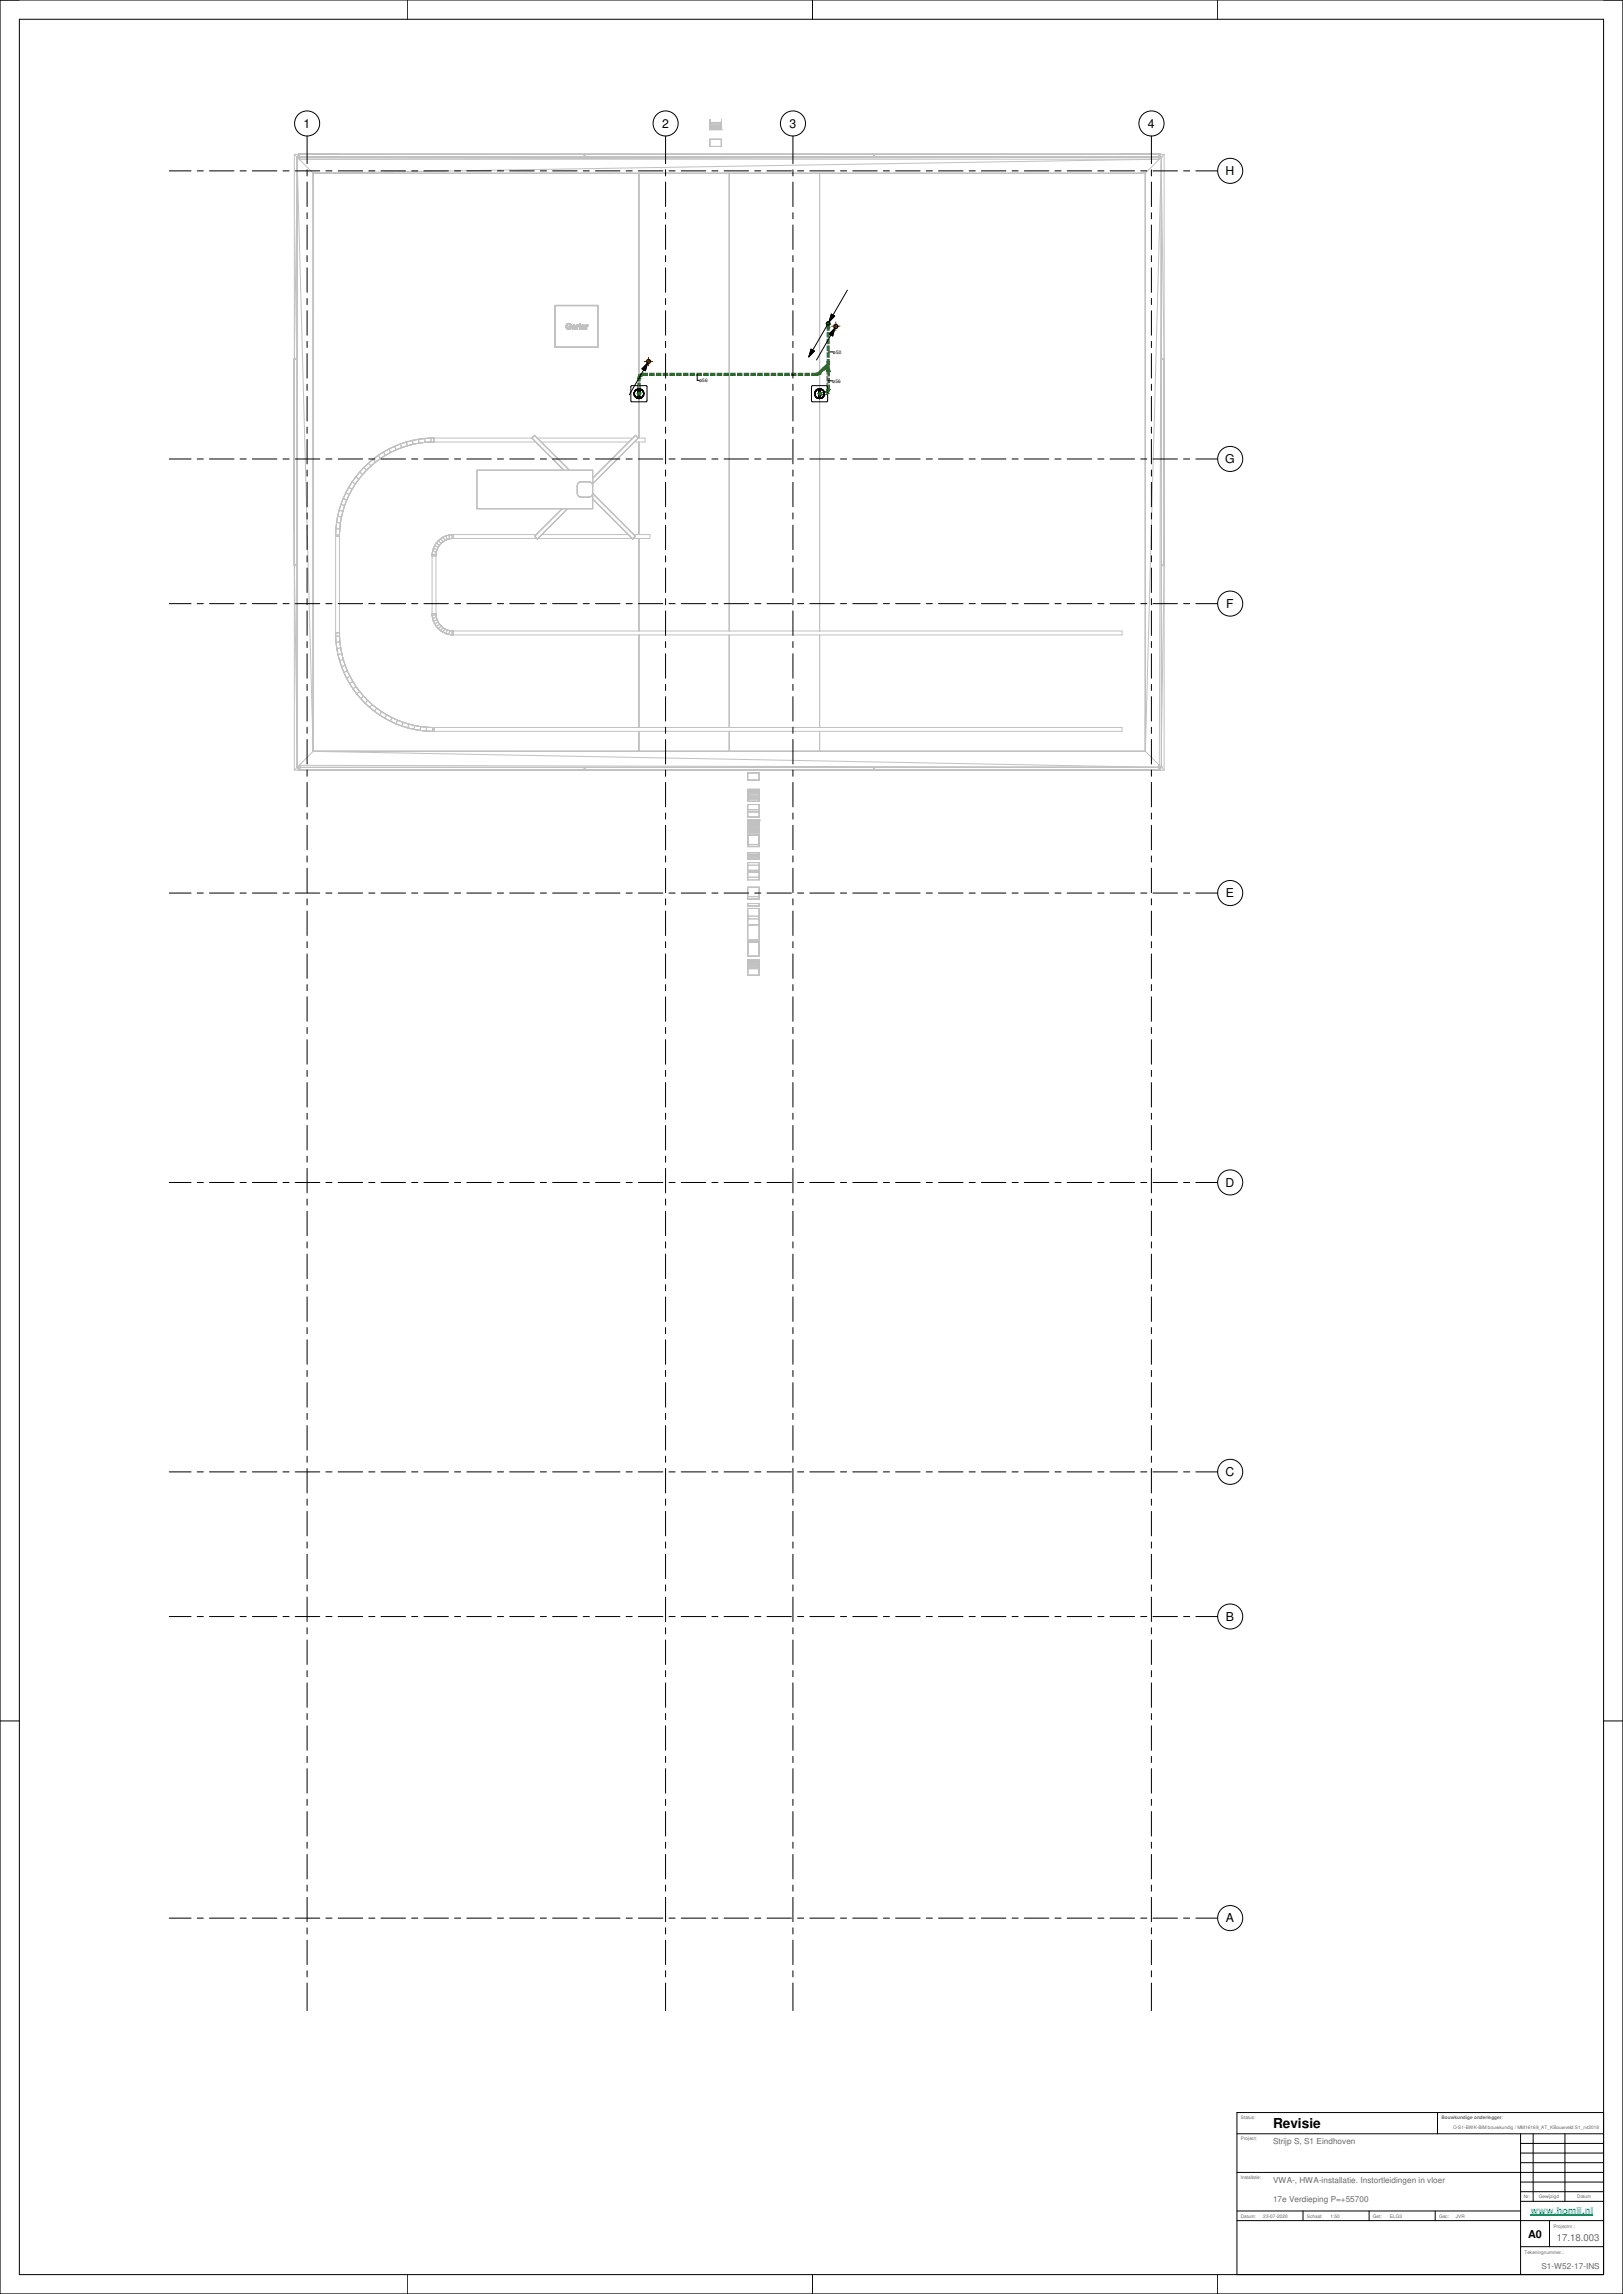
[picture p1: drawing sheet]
<svg xmlns="http://www.w3.org/2000/svg" width="841mm" height="1189mm" viewBox="0 0 841 1189" stroke-linecap="round" stroke-linejoin="round" font-family="sans-serif">
<defs><g id="words">
<text font-size="7.1" x="660" y="1103">Revisie</text>
<g font-size="6.3">
<text x="157" y="66">1</text>
<text x="343" y="66">2</text>
<text x="409" y="66">3</text>
<text x="595" y="66">4</text>
<text x="635" y="91">H</text>
<text x="635" y="240">G</text>
<text x="635" y="315">F</text>
<text x="635" y="465">E</text>
<text x="635" y="615">D</text>
<text x="635" y="765">C</text>
<text x="635" y="840">B</text>
<text x="635" y="996">A</text>
</g>
<text font-size="5.6" x="792" y="1160">A0</text>
<text font-size="5" fill="#666" x="807" y="1161">17.18.003</text>
<text font-size="4.9" fill="#007fff" x="793" y="1147">www.homij.nl</text>
<g font-size="4.2" fill="#666">
<text x="660" y="1111">Strijp S, S1 Eindhoven</text>
<text x="660" y="1131">VWA-, HWA-installatie. Instortleidingen in vloer</text>
<text x="660" y="1141">17e Verdieping P=+55700</text>
<text x="799" y="1176">S1-W52-17-INS</text>
</g>
<g font-size="2.5">
<text x="432" y="183">ø50</text>
<text x="362" y="198">ø56</text>
<text x="431" y="198">ø56</text>
</g>
<g font-size="2.5" fill="#666">
<text x="643" y="1098">Status:</text>
<text x="747" y="1098">Bouwkundige onderlegger:</text>
<text x="753" y="1103">O-S1-BWK-BIM bouwkundig / MM16169_AT_KBouwveld S1_rvt2018</text>
<text x="643" y="1109">Project:</text>
<text x="643" y="1129">Installatie:</text>
<text x="797" y="1139">Gewijzigd</text>
<text x="817" y="1139">Datum</text>
<text x="643" y="1150">Datum:</text>
<text x="655" y="1149">23-07-2020</text>
<text x="677" y="1150">Schaal:</text>
<text x="689" y="1149">1:50</text>
<text x="711" y="1150">Get:</text>
<text x="720" y="1149">ELG3</text>
<text x="746" y="1150">Gec:</text>
<text x="754" y="1149">JVR</text>
<text x="805" y="1155">Projectnr.:</text>
<text x="790" y="1168">Tekeningnummer.:</text>
</g>
<text font-size="2.4" fill="#666" x="790" y="1139">Nr.</text>
</g></defs>
<g fill="none" stroke="#c1c1c1" stroke-width=".52">
<path d="M153 80v319M153 80h2M153 80l1 1M155 80v2M155 80l-1 1M155 80h148v1M155 80v1zM368 62v5M368 67h6M368 72h6v4h-6zM368 65h6M368 67h.1"/>
<path d="M368 63h6M368 66h6M368 64h6M374 62v5M374 67h.1M601 80h-148v1M601 80l-1 1zM601 80h2M601 80l-1 2M601 80v1M601 80l1 1M603 80v319"/>
<path d="M603 80l-1 1M154 81h448M154 81v317M154 95l-1 91h1M154 81h.1M154 81l1 2M154 81l8 308M155 83l7 7M155 83h446l-439 7M155 81h.1M155 81h-1M155 82h.1"/>
<path d="M155 82v1M162 90v299M162 90h432M303 80h.1M303 81v-1h150v1M331 90v137M378 90v237M425 90v237M453 80h.1M594 90v299M600 82v1M600 82h.1"/>
<path d="M601 81h1M602 81h.1M602 81h-1M602 81v317M602 81l-8 9M602 81l-447 2M602 81l-8 308M602 81l-1 316M602 95l1 91h-1M288 158h.1M288 158h22M310 158h-22v22h22"/>
<path d="M310 158v22M288 180h.1M294 168a1 1 0 0 1 1 0 1 1 0 0 1 1 1 1.1 1.1 0 0 0-2-1 1.1 1.1 0 0 0 0 2 1.1 1.1 0 0 0 2 0l-1-1h1v1a1.6 1.6 0 0 1-2 0 1.6 1.6 0 0 1 0-2zM297 169a1.1 1.1 0 0 0 0 2 1.4 1.4 0 0 0 2-2 1.1 1.1 0 0 0-2-1v1M299 168l1 1h-1v2zM300 168h1v2v1l-1-1zM301 169l1-1 1 1v1h-1h1a1.1 1.1 0 0 1-1 0 1.1 1.1 0 0 1-1-1zM302 169h1zM303 170h.1M304 168l1 1h-1v2zM310 180h.1M153 186h1"/>
<path d="M602 186h1M193 238l-2 2M193 238l2 2M195 240l-3 2M196 236l-3 2M196 236l1 2M197 238l-2 2M199 234l-3 2M199 234l1 2M200 236l-3 2M202 233l-3 1M202 233v1"/>
<path d="M202 234l-2 2M204 231l-2 2M204 231l1 2M205 233l-3 1M207 230l-3 1M207 230l1 2M208 232l-3 1M211 229l-4 1M211 229v2M211 231l-3 1M214 228l-3 1M214 228v2"/>
<path d="M214 230l-3 1M217 228h-3M217 228v2M217 230h-3M220 227l-3 1M220 227v2M220 229l-3 1M223 227h53M223 227h-3M223 227v2M223 229h55M223 229h-3"/>
<path d="M225 227v2M276 227l1-1 18 18M276 227l16 17M278 227h50M280 229h46M331 227l-2-1-22 22M331 227l-24 24M331 227h3v2h-5M331 229v48M178 258l-1 3M178 258l2 1M179 255l-1 3"/>
<path d="M179 255l2 1M180 259l-1 3M181 253l-2 2M181 253l1 1M181 256l-1 3M182 254l-1 2M182 250l-1 3M182 250l2 1M184 251l-2 3M184 247l-2 3M184 247l2 1M186 248l-2 3"/>
<path d="M186 245l-2 2M186 245l2 1M188 246l-2 2M189 242l-3 3M189 242l1 2M190 244l-2 2M191 240l-2 2M191 240l1 2M192 242l-2 2M247 244h60v20h-60zM299 256h.1M299 251v5"/>
<path d="M299 256l1 1M300 257v1M300 250l-1 1M300 258h6M300 250h6M300 250h.1M301 250h-1M306 250h1M306 257h1zM307 250v1M307 251v1M307 256l22 22-1 1-21-20"/>
<path d="M307 256v1M307 256h.1M174 277v53M174 277h2M174 278h2M174 274v3M174 274h2M174 271v3M174 271h2M175 268l-1 3M175 268h2M176 264l-1 4"/>
<path d="M176 264l2 1M176 277v1M176 278v52M176 274v3M176 271v3M177 261l-1 3M177 261l2 1M177 268l-1 3M178 265l-1 3M179 262l-1 3M228 279l-1 1M228 279l1 2"/>
<path d="M230 278l-2 1M230 278l1 2M231 278h-1M231 278l1 2M232 280h-1M233 277l-2 1M233 277v2M233 279l-1 1M234 277h44M234 277h-1M234 277v2M234 279h44"/>
<path d="M234 279h-1M235 277v2M279 279h49M281 277h45M291 264l-14 14 1 1 16-15M328 277h9v2h-9M331 279v48M153 293h1M153 293h.1M154 293h-1l1 91M224 287v32M224 287h2"/>
<path d="M224 288h2M224 286v1M224 286h2M225 284l1 1v1M225 284l-1 2M225 283v1M225 283l2 1M226 287v32M226 286v1M226 281l-1 2M226 281l2 2M227 284l-1 1"/>
<path d="M227 280l-1 1M227 280l2 2M228 283l-1 1M229 282l-1 1M229 281v1M231 280l-2 1M602 293h1l-1 92M602 293h1M603 293h.1M224 318h2M224 319v1M226 319v1"/>
<path d="M226 319h-2M226 320v1M226 320h-2M174 330v3M174 328h2M174 333l1 3M175 336v3M175 339l1 3M176 330v3M176 330h-2M176 333l1 3M176 333h-2"/>
<path d="M177 336v3M177 336h-2M177 339l1 3M177 339h-2M224 320l1 2M225 322v1M225 323l1 2M226 325l1 1M226 321l1 1M226 321l-1 1M227 322l1 1M227 322l-2 1"/>
<path d="M227 326l1 1M228 323l1 1M228 323l-2 2M229 324v1M229 324l-2 2M229 325l2 1M229 325l-1 2M230 328h1M231 326l-1 2-2-1M231 326h1M231 328l2 1M232 326l1 1"/>
<path d="M232 326l-1 2M233 329h1M233 327h1M233 327v2M234 327h347v2h-347M234 327v2M235 327v2M331 329v48M378 329v48M425 329v48M176 342l1 3M177 345l1 3"/>
<path d="M178 342l1 3M178 342h-2M178 348l2 3M179 345l1 3M179 345h-2M180 351l1 3M180 348l1 2M180 348h-2M181 354l2 3M181 350l2 3M181 350l-1 1M183 353l2 3"/>
<path d="M183 353l-2 1M183 357l2 3M185 356l1 2M185 356l-2 1M185 360l2 2M186 358l2 3M186 358l-1 2M187 362l2 2M188 361l3 2M188 361l-1 1M189 364l3 3M191 363l2 2"/>
<path d="M191 363l-2 1M192 367l2 2M193 365l2 2M193 365l-1 2M194 369l3 2M195 367l3 2M195 367l-1 2M197 371l2 1M198 369l2 2M198 369l-1 2M199 372l3 2M200 371l3 1"/>
<path d="M200 371l-1 1M202 374l3 1M203 372l3 1M203 372l-1 2M205 375l3 1M206 373l3 1M206 373l-1 2M208 376l3 1M209 374l3 1M209 374l-1 2M211 377l3 1M212 375l3 1"/>
<path d="M212 375l-1 2M214 378l4 1M215 376l3 1M215 376l-1 2M218 379h3M218 377h3M218 377v2M221 379h3M221 377h3M221 377v2M224 377v2M225 377h-1"/>
<path d="M225 377v2M225 377h356v2h-356M225 379h-1M331 379v10M378 379v10M425 379v10M153 399h2M154 398h448M154 398h.1M154 398h1M154 398l-1 1M154 398l1 1"/>
<path d="M155 398h.1M155 397l447 1M155 398v1M155 396v1M155 397h.1M155 397v2M155 398v1zM162 389l-8 9M162 389l440 9M303 398v1h-148M303 398v1h150v-1M453 398v1h148"/>
<path d="M593 389l9 9M594 389h-432M600 398l1 1zM600 397h.1M600 397l1 2M600 397v1M600 396v1M601 398v1M601 399h2M602 397l-1 2M602 398h.1M602 398l1 1"/>
<path d="M602 397v1M387 414h6M387 401h6v3h-6zM387 410h6M387 413h6M387 409h6v6h-6zM387 417h6v6h-6zM387 409h6M387 411h6M387 420h6M387 412h6M393 409h-6"/>
<path d="M387 431h6M387 428h6M387 433h6M387 425h6M387 432h6v7h-6zM387 425h6v6h-6zM387 438h6M387 439h6M387 429h6M387 427h6M387 425h.1M387 426h6"/>
<path d="M387 432h6M387 421h6M387 430h6M393 425h.1M393 425h-6M387 460h6v6h-6zM387 451h6M387 443h6M387 445h6M387 447h6v9h-6zM387 444h6M387 452h6"/>
<path d="M387 455h6M387 448h6M387 442h6v3h-6zM393 452h-6M387 468h6v2h-6zM387 471h6v16h-6zM387 479h6M387 476h6M387 465h6M387 475h6M387 488h6M387 499h6"/>
<path d="M387 500h6M387 488h6v8h-6zM387 497h6v8h-6zM387 498h6M393 497h-6M387 502h6M387 501h6"/>
<circle cx="297" cy="170" r=".7"/>
</g>
<g fill="none" stroke="#000" stroke-width=".52">
<path d="M439 150l-9 17M429 168l-10 17M431 163l2 1-3 3zM433 170l-1 4-2-1zM433 170l-10 17M336 188l-2 4-1-1zM336 188l-10 17M361 197h1M361 194v3M420 181l2 1-3 3zM421 200h8l-1 8h-7zM429 197h2"/>
<path d="M429 182h3M327 200h8v8h-8zM329 204v1M329 205h.1M329 204h.1M329 203v1M329 203h.1M329 205v1M329 206h1M329 205l1 1M329 202v1M329 206h.1"/>
<path d="M329 202h.1M330 206h.1M330 202h-1M330 202l-1 1M330 202h.1M330 207h.1M330 202h1M330 206h2M330 202l1 2M330 207h1M330 206v1M330 206h1"/>
<path d="M330 206l1 1M331 206h-1M331 202v1M331 202v2M331 202h.1M331 206h.1M331 203h.1M331 202h-1M331 205v1M331 205h.1M331 204h.1M331 205l-1 1"/>
<path d="M331 204v1M331 201l-1 1M331 207h.1M331 202h1M331 201v6M331 201v1M331 201h.1M331 206v1M331 201l1 1M331 205l1 1M331 203v1M332 206h-1"/>
<path d="M332 202h.1M332 206h.1M332 202l-1 1M332 206v1M332 206l-1 1M332 202l-1 2M332 207h.1M332 202h1M333 202v1M333 202h.1M333 206h-1M333 206h.1"/>
<path d="M333 205h.1M333 205v1M333 203h.1M333 203h1M333 203v1M333 204h.1M333 203l1 1M333 205h1M333 204h1M333 204v1M334 205h.1M334 204l-1 1"/>
<path d="M334 203h.1M334 204h.1M334 203v1M334 205h-1M422 204v1M422 203h.1M422 205h.1M422 204h.1M422 205l1 1M422 203v1M422 205h1M422 203h1"/>
<path d="M423 203h-1M423 205h-1M423 205h.1M423 206h1M423 205v1M423 203h.1M423 206h.1M423 202h.1M423 202l-1 1M423 202v1M423 202h1M424 202h-1"/>
<path d="M424 206h.1M424 206h-1M424 202h.1M424 207h.1M424 206h1M424 202v2M424 207h1M424 206v1M424 206l1 1M424 202v1M424 203h1M424 205v1"/>
<path d="M424 205h1M424 204h.1M424 205h.1M424 204h1M425 204h.1M425 204l-1 1M425 205h.1M425 202h.1M425 206h.1M425 201l-1 1M425 202h-1M425 207h.1"/>
<path d="M425 201v6M425 201h.1M425 201v1M425 204v1M425 205v1M425 203v1M425 202v1M425 206v1M425 202v2M425 202h1M426 202h.1M426 206h.1"/>
<path d="M426 206h-1M426 202l1 1M426 206h1M426 202h1M427 202v1M427 206h.1M427 206h-1M427 202h.1M427 202h-1M427 203h.1M427 205l-1 1M427 205h.1"/>
<path d="M427 203v1M427 204h.1M427 204v1M427 205v1"/>
<circle cx="159" cy="64" r="7"/>
<circle cx="429" cy="168" r="1"/>
<circle cx="433" cy="169" r="1"/>
<circle cx="336" cy="187" r="1"/>
</g>
<g fill="none" stroke="#007f00" stroke-width=".52">
<path d="M428 168h2M429 168v1M429 172v3M429 168v3M429 176v2M429 170h.1M429 170h1M429 179v3M429 168h.1M429 167v1M429 169h.1M429 167l1 1"/>
<path d="M429 167h.1M429 167v4M429 168h1M430 168h.1M430 168l-1 1M430 172v3M430 176v2M430 179v3M430 170h.1M430 168v3M430 168h-1M331 196h.1"/>
<path d="M331 196h1M331 198v6M331 196v1M331 198v2M331 194h.1M331 194v3M331 194l1 1M332 195h.1M332 194v1M332 194h.1M332 196h.1M332 196v1"/>
<path d="M332 195l-1 1M332 198v6M332 195v1M333 193h3M333 193l-2 1M333 193v2M336 195h-4M336 194l-4 1M337 195h2M337 194h2M337 193h2M340 195h3"/>
<path d="M340 194h3M340 193h3M344 195h2M344 193h2M344 194h2M347 195h3M347 194h3M347 193h3M351 195h2M351 194h2M351 193h2M354 195h3"/>
<path d="M354 193h3M354 194h3M358 195h2M358 194h2M358 193h2M361 195h3M361 194h3M361 193h3M365 195h2M365 194h2M365 193h2M368 195h3"/>
<path d="M368 194h3M368 193h3M372 195h2M372 194h2M372 193h2M375 195h3M375 194h3M375 193h3M379 195h2M379 194h2M379 193h2M382 195h3"/>
<path d="M382 194h3M382 193h3M386 195h2M386 194h2M386 193h2M389 195h3M389 194h3M389 193h3M393 195h2M393 194h2M393 193h2M396 195h3"/>
<path d="M396 193h3M396 194h3M400 195h2M400 194h2M400 193h2M403 195h3M403 193h3M403 194h3M407 195h2M407 194h2M407 193h2M410 195h3"/>
<path d="M410 193h3M410 194h3M414 195h2M414 194h2M414 193h2M417 195h3M417 194h3M417 193h3M421 195h2M423 193v2M424 193h.1M424 193h-3"/>
<path d="M424 193l1 1M424 193l-3 1M425 194l-2 1M425 194h.1M426 191h.1M426 191l-2 2M426 191h1M426 191l1 1M427 191l-3 2M427 191h.1M427 190h.1M427 190l-1 1"/>
<path d="M427 190v1M427 192h.1M427 192l-2 2M427 190l1 1M427 190h1M428 191h.1M428 191l1-1v4M428 191h-1M429 192h.1M429 192h1M429 195v2M429 198v4"/>
<path d="M429 193h.1M429 193h1M429 188h.1M429 188h1M429 183v2M429 186v3l-2 1M429 191h.1M429 191h1M429 196v3M429 199v4M429 186v9M430 189l-3 2"/>
<path d="M430 183v2M430 186v9M430 192h.1M430 196v2M430 193h.1M430 199v3M330 204h2M331 204h.1M331 203h.1M331 202h.1M331 202h1M331 203v1"/>
<path d="M331 204v1M331 205h.1M331 203v2M331 203h1M331 203l1 1M331 204h1M332 204h-1M332 204h.1M332 204l-1 1M332 203h.1M332 203v1M424 204h2"/>
<path d="M424 204h.1M424 204l1 1M425 205h2M425 203l-1 1M425 205h.1M425 203v2M425 203h.1M425 203v1M425 204h-1M425 204h.1M425 204v1M425 203l1 1"/>
<path d="M426 204h.1M426 204l-1 1M427 205h.1M427 203h.1M427 203v2M428 203h.1M428 203l1 1M428 203h-3M429 202l-1 1M429 202h.1M429 202h1M429 204h.1"/>
<path d="M429 204l-2 1M430 202l-1 2M430 202h.1"/>
</g>
<path d="M431 169h4M433 167v4M433 168l1 1h-1v1M433 168l1 1-1 1M433 168l-1 1 1 1M334 187h4M335 188h1M336 185v5M336 186l1 1-1 1M336 186l1 1v1M336 186l-1 1v1M337 188h-1" fill="none" stroke="#7f4000" stroke-width=".52"/>
<path d="M430 163h3v4h-3zM430 170h3v4h-3zM333 188h3v4h-3zM419 181h3v4h-3z" fill="#000"/>
<path d="M157 60h4v8h-4z" fill="#fff"/>
<g fill="none" stroke="#000" stroke-width=".52">
<path d="M159 71v14M159 88v3M159 94v13M159 110v3M159 117v12M159 132v4M159 139v13M159 155v3M159 177v3M159 161v13M159 199v3M159 183v13"/>
<path d="M159 205v13M159 228v12M159 221v4M159 244v3M159 250v13M159 266v3M159 272v13M159 288v3M159 294v13M159 310v3M159 317v12M159 332v4"/>
<path d="M159 339v12M159 355v3M159 361v13M159 377v3M159 399v3M159 383v13M159 405v13M159 421v4M159 428v12M159 444v3M159 450v13M159 466v3"/>
<path d="M159 472v13M159 494v13M159 488v3M159 510v3M159 517v12M159 532v4M159 539v13M159 555v3M159 561v13M159 577v3M159 583v13M159 599v3"/>
<path d="M159 605v13M159 621v4M159 628v12M159 644v3M159 650v13M159 666v3M159 672v13M159 688v3M159 694v13M159 710v3M159 717v12M159 732v4"/>
<path d="M159 739v13M159 755v3M159 761v13M159 777v3M159 783v13M159 799v3M159 805v13M159 821v4M159 828v12M159 844v3M159 850v13M159 866v3"/>
<path d="M159 872v13M159 888v3M159 894v13M159 910v3M159 917v12M159 932v4M159 939v13M159 955v3M159 961v13M159 977v3M159 983v13M159 999v3"/>
<path d="M159 1005v13M159 1021v4M159 1028v14"/>
<circle cx="345" cy="64" r="7"/>
</g>
<path d="M343 60h4v8h-4z" fill="#fff"/>
<g fill="none" stroke="#000" stroke-width=".52">
<path d="M345 71v14M345 88v3M345 94v13M345 110v3M345 117v12M345 132v4M345 139v13M345 155v3M345 177v3M345 161v13M345 199v3M345 183v13"/>
<path d="M345 205v13M345 228v12M345 221v4M345 244v3M345 250v13M345 266v3M345 272v13M345 288v3M345 294v13M345 310v3M345 317v12M345 332v4"/>
<path d="M345 339v12M345 355v3M345 361v13M345 377v3M345 399v3M345 383v13M345 405v13M345 421v4M345 428v12M345 444v3M345 450v13M345 466v3"/>
<path d="M345 472v13M345 488v3M345 494v13M345 510v3M345 517v12M345 532v4M345 539v13M345 555v3M345 561v13M345 577v3M345 583v13M345 599v3"/>
<path d="M345 605v13M345 621v4M345 628v12M345 644v3M345 650v13M345 666v3M345 672v13M345 688v3M345 694v13M345 710v3M345 717v12M345 732v4"/>
<path d="M345 739v13M345 755v3M345 761v13M345 777v3M345 783v13M345 799v3M345 805v13M345 821v4M345 828v12M345 844v3M345 850v13M345 866v3"/>
<path d="M345 872v13M345 888v3M345 894v13M345 910v3M345 917v12M345 932v4M345 939v13M345 955v3M345 961v13M345 977v3M345 983v13M345 999v3"/>
<path d="M345 1005v13M345 1021v4M345 1028v14"/>
<circle cx="411" cy="64" r="7"/>
</g>
<path d="M409 60h4v8h-4z" fill="#fff"/>
<g fill="none" stroke="#000" stroke-width=".52">
<path d="M411 71v14M411 88v3M411 94v13M411 110v3M411 117v12M411 132v4M411 139v13M411 155v3M411 177v3M411 161v13M411 199v3M411 183v13"/>
<path d="M411 205v13M411 228v12M411 221v4M411 244v3M411 250v13M411 266v3M411 272v13M411 288v3M411 294v13M411 310v3M411 317v12M411 332v4"/>
<path d="M411 339v12M411 355v3M411 361v13M411 377v3M411 399v3M411 383v13M411 405v13M411 421v4M411 428v12M411 444v3M411 450v13M411 466v3"/>
<path d="M411 472v13M411 488v3M411 494v13M411 510v3M411 517v12M411 532v4M411 539v13M411 555v3M411 561v13M411 577v3M411 583v13M411 599v3"/>
<path d="M411 605v13M411 621v4M411 628v12M411 644v3M411 650v13M411 666v3M411 672v13M411 688v3M411 694v13M411 710v3M411 717v12M411 732v4"/>
<path d="M411 739v13M411 755v3M411 761v13M411 777v3M411 783v13M411 799v3M411 805v13M411 821v4M411 828v12M411 844v3M411 850v13M411 866v3"/>
<path d="M411 872v13M411 888v3M411 894v13M411 910v3M411 917v12M411 932v4M411 939v13M411 955v3M411 961v13M411 977v3M411 983v13M411 999v3"/>
<path d="M411 1005v13M411 1021v4M411 1028v14"/>
<circle cx="597" cy="64" r="7"/>
</g>
<path d="M595 60h3v8h-3z" fill="#fff"/>
<g fill="none" stroke="#000" stroke-width=".52">
<path d="M597 71v14M597 88v3M597 94v13M597 110v3M597 117v12M597 132v4M597 139v13M597 155v3M597 177v3M597 161v13M597 199v3M597 183v13"/>
<path d="M597 205v13M597 228v12M597 221v4M597 250v13M597 244v3M597 266v3M597 272v13M597 288v3M597 294v13M597 310v3M597 317v12M597 332v4"/>
<path d="M597 339v12M597 355v3M597 361v13M597 377v3M597 399v3M597 383v13M597 405v13M597 421v4M597 428v12M597 450v13M597 444v3M597 466v3"/>
<path d="M597 472v13M597 488v3M597 494v13M597 510v3M597 517v12M597 532v4M597 539v13M597 555v3M597 561v13M597 577v3M597 583v13M597 599v3"/>
<path d="M597 605v13M597 621v4M597 628v12M597 644v3M597 650v13M597 666v3M597 672v13M597 688v3M597 694v13M597 710v3M597 717v12M597 732v4"/>
<path d="M597 739v13M597 755v3M597 761v13M597 777v3M597 783v13M597 799v3M597 805v13M597 821v4M597 828v12M597 844v3M597 850v13M597 866v3"/>
<path d="M597 872v13M597 888v3M597 894v13M597 910v3M597 917v12M597 932v4M597 939v13M597 955v3M597 961v13M597 977v3M597 983v13M597 999v3"/>
<path d="M597 1005v13M597 1021v4M597 1028v14"/>
<circle cx="637" cy="994" r="7"/>
</g>
<path d="M635 991h5v7h-5z" fill="#fff"/>
<g fill="none" stroke="#000" stroke-width=".52">
<path d="M88 994h11M102 994h3M109 994h12M124 994h4M131 994h12M147 994h3M153 994h13M169 994h3M175 994h13M191 994h3M197 994h13M213 994h3"/>
<path d="M220 994h12M236 994h3M242 994h13M258 994h3M264 994h13M280 994h3M286 994h13M302 994h3M309 994h12M324 994h4M331 994h12M347 994h3"/>
<path d="M353 994h13M369 994h3M375 994h13M391 994h3M397 994h13M413 994h3M420 994h12M436 994h3M442 994h13M458 994h3M464 994h13M480 994h3"/>
<path d="M486 994h13M502 994h3M509 994h12M524 994h4M531 994h12M547 994h3M553 994h13M569 994h3M575 994h13M591 994h3M597 994h13M613 994h4"/>
<path d="M620 994h11"/>
<circle cx="637" cy="838" r="7"/>
</g>
<path d="M635 834h5v7h-5z" fill="#fff"/>
<g fill="none" stroke="#000" stroke-width=".52">
<path d="M88 838h11M102 838h3M109 838h12M124 838h4M131 838h12M147 838h3M153 838h13M169 838h3M175 838h13M191 838h3M197 838h13M213 838h3"/>
<path d="M220 838h12M236 838h3M242 838h13M258 838h3M264 838h13M280 838h3M286 838h13M302 838h3M309 838h12M324 838h4M331 838h12M347 838h3"/>
<path d="M353 838h13M369 838h3M375 838h13M391 838h3M397 838h13M413 838h3M420 838h12M436 838h3M442 838h13M458 838h3M464 838h13M480 838h3"/>
<path d="M486 838h13M502 838h3M509 838h12M524 838h4M531 838h12M547 838h3M553 838h13M569 838h3M575 838h13M591 838h3M597 838h13M613 838h4"/>
<path d="M620 838h11"/>
<circle cx="637" cy="763" r="7"/>
</g>
<path d="M635 759h5v7h-5z" fill="#fff"/>
<g fill="none" stroke="#000" stroke-width=".52">
<path d="M88 763h11M102 763h3M109 763h12M124 763h4M131 763h12M147 763h3M153 763h13M169 763h3M175 763h13M191 763h3M197 763h13M213 763h3"/>
<path d="M220 763h12M236 763h3M242 763h13M258 763h3M264 763h13M280 763h3M286 763h13M302 763h3M309 763h12M324 763h4M331 763h12M347 763h3"/>
<path d="M353 763h13M369 763h3M375 763h13M391 763h3M397 763h13M413 763h3M420 763h12M436 763h3M442 763h13M458 763h3M464 763h13M480 763h3"/>
<path d="M486 763h13M502 763h3M509 763h12M524 763h4M531 763h12M547 763h3M553 763h13M569 763h3M575 763h13M591 763h3M597 763h13M613 763h4"/>
<path d="M620 763h11"/>
<circle cx="637" cy="613" r="7"/>
</g>
<path d="M635 609h5v7h-5z" fill="#fff"/>
<g fill="none" stroke="#000" stroke-width=".52">
<path d="M88 613h11M102 613h3M109 613h12M124 613h4M131 613h12M147 613h3M153 613h13M169 613h3M175 613h13M191 613h3M197 613h13M213 613h3"/>
<path d="M220 613h12M236 613h3M242 613h13M258 613h3M264 613h13M280 613h3M286 613h13M302 613h3M309 613h12M324 613h4M331 613h12M347 613h3"/>
<path d="M353 613h13M369 613h3M375 613h13M391 613h3M397 613h13M413 613h3M420 613h12M436 613h3M442 613h13M458 613h3M464 613h13M480 613h3"/>
<path d="M486 613h13M502 613h3M509 613h12M524 613h4M531 613h12M547 613h3M553 613h13M569 613h3M575 613h13M591 613h3M597 613h13M613 613h4"/>
<path d="M620 613h11"/>
<circle cx="637" cy="463" r="7"/>
</g>
<path d="M635 459h5v7h-5z" fill="#fff"/>
<g fill="none" stroke="#000" stroke-width=".52">
<path d="M88 463h11M102 463h3M109 463h12M124 463h4M131 463h12M147 463h3M153 463h13M169 463h3M175 463h13M191 463h3M197 463h13M213 463h3"/>
<path d="M220 463h12M236 463h3M242 463h13M258 463h3M264 463h13M280 463h3M286 463h13M302 463h3M309 463h12M324 463h4M331 463h12M347 463h3"/>
<path d="M353 463h13M369 463h3M375 463h13M391 463h3M397 463h13M413 463h3M420 463h12M436 463h3M442 463h13M458 463h3M464 463h13M480 463h3"/>
<path d="M486 463h13M502 463h3M509 463h12M524 463h4M531 463h12M547 463h3M553 463h13M569 463h3M575 463h13M591 463h3M597 463h13M613 463h4"/>
<path d="M620 463h11"/>
<circle cx="637" cy="313" r="7"/>
</g>
<path d="M635 309h4v7h-4z" fill="#fff"/>
<g fill="none" stroke="#000" stroke-width=".52">
<path d="M88 313h11M102 313h3M109 313h12M124 313h4M131 313h12M147 313h3M153 313h13M169 313h3M175 313h13M191 313h3M197 313h13M213 313h3"/>
<path d="M220 313h12M236 313h3M242 313h13M258 313h3M264 313h13M280 313h3M286 313h13M302 313h3M309 313h12M324 313h4M331 313h12M347 313h3"/>
<path d="M353 313h13M369 313h3M375 313h13M391 313h3M397 313h13M413 313h3M420 313h12M436 313h3M442 313h13M458 313h3M464 313h13M480 313h3"/>
<path d="M486 313h13M502 313h3M509 313h12M524 313h4M531 313h12M547 313h3M553 313h13M569 313h3M575 313h13M591 313h3M597 313h13M613 313h4"/>
<path d="M620 313h11"/>
<circle cx="637" cy="238" r="7"/>
</g>
<path d="M635 234h5v7h-5z" fill="#fff"/>
<g fill="none" stroke="#000" stroke-width=".52">
<path d="M88 238h11M102 238h3M109 238h12M124 238h4M131 238h12M147 238h3M153 238h13M169 238h3M175 238h13M191 238h3M197 238h13M213 238h3"/>
<path d="M220 238h12M236 238h3M242 238h13M258 238h3M264 238h13M280 238h3M286 238h13M302 238h3M309 238h12M324 238h4M331 238h12M347 238h3"/>
<path d="M353 238h13M369 238h3M375 238h13M391 238h3M397 238h13M413 238h3M420 238h12M436 238h3M442 238h13M458 238h3M464 238h13M480 238h3"/>
<path d="M486 238h13M502 238h3M509 238h12M524 238h4M531 238h12M547 238h3M553 238h13M569 238h3M575 238h13M591 238h3M597 238h13M613 238h3"/>
<path d="M620 238h11"/>
<circle cx="637" cy="89" r="7"/>
</g>
<path d="M635 85h5v7h-5z" fill="#fff"/>
<g fill="none" stroke="#000" stroke-width=".52">
<path d="M0 0h841v1189h-841zM10 10h821v1169h-821zM211 0v10M421 0v10M631 0v10M88 89h11M102 89h3M109 89h12M124 89h4M131 89h12M147 89h3M153 89h13"/>
<path d="M169 89h3M175 89h13M191 89h3M197 89h13M213 89h3M220 89h12M236 89h3M242 89h13M258 89h3M264 89h13M280 89h3M286 89h13"/>
<path d="M302 89h3M309 89h12M324 89h4M331 89h12M347 89h3M353 89h13M369 89h3M375 89h13M391 89h3M397 89h13M413 89h3M420 89h12"/>
<path d="M436 89h3M442 89h13M458 89h3M464 89h13M480 89h3M486 89h13M502 89h3M509 89h12M524 89h4M531 89h12M547 89h3M553 89h13"/>
<path d="M569 89h3M575 89h13M591 89h3M597 89h13M613 89h4M620 89h11M0 892h10M831 892h10M745 1095v11M831 1095h-190v84M641 1106h190M788 1111h43"/>
<path d="M788 1116h43M788 1106v73M794 1106v35M811 1106v35M788 1121h43M788 1131h43M788 1136h43M831 1126h-190M641 1151h190M641 1146h147M675 1146v5M709 1146v5"/>
<path d="M744 1146v5M788 1141h43M803 1151v13M211 1179v10M421 1179v10M631 1179v10M788 1164h43"/>
</g>
<path d="M793 1148h33h-33z" fill="#007fff"/>
<use href="#words"/>
</svg>
